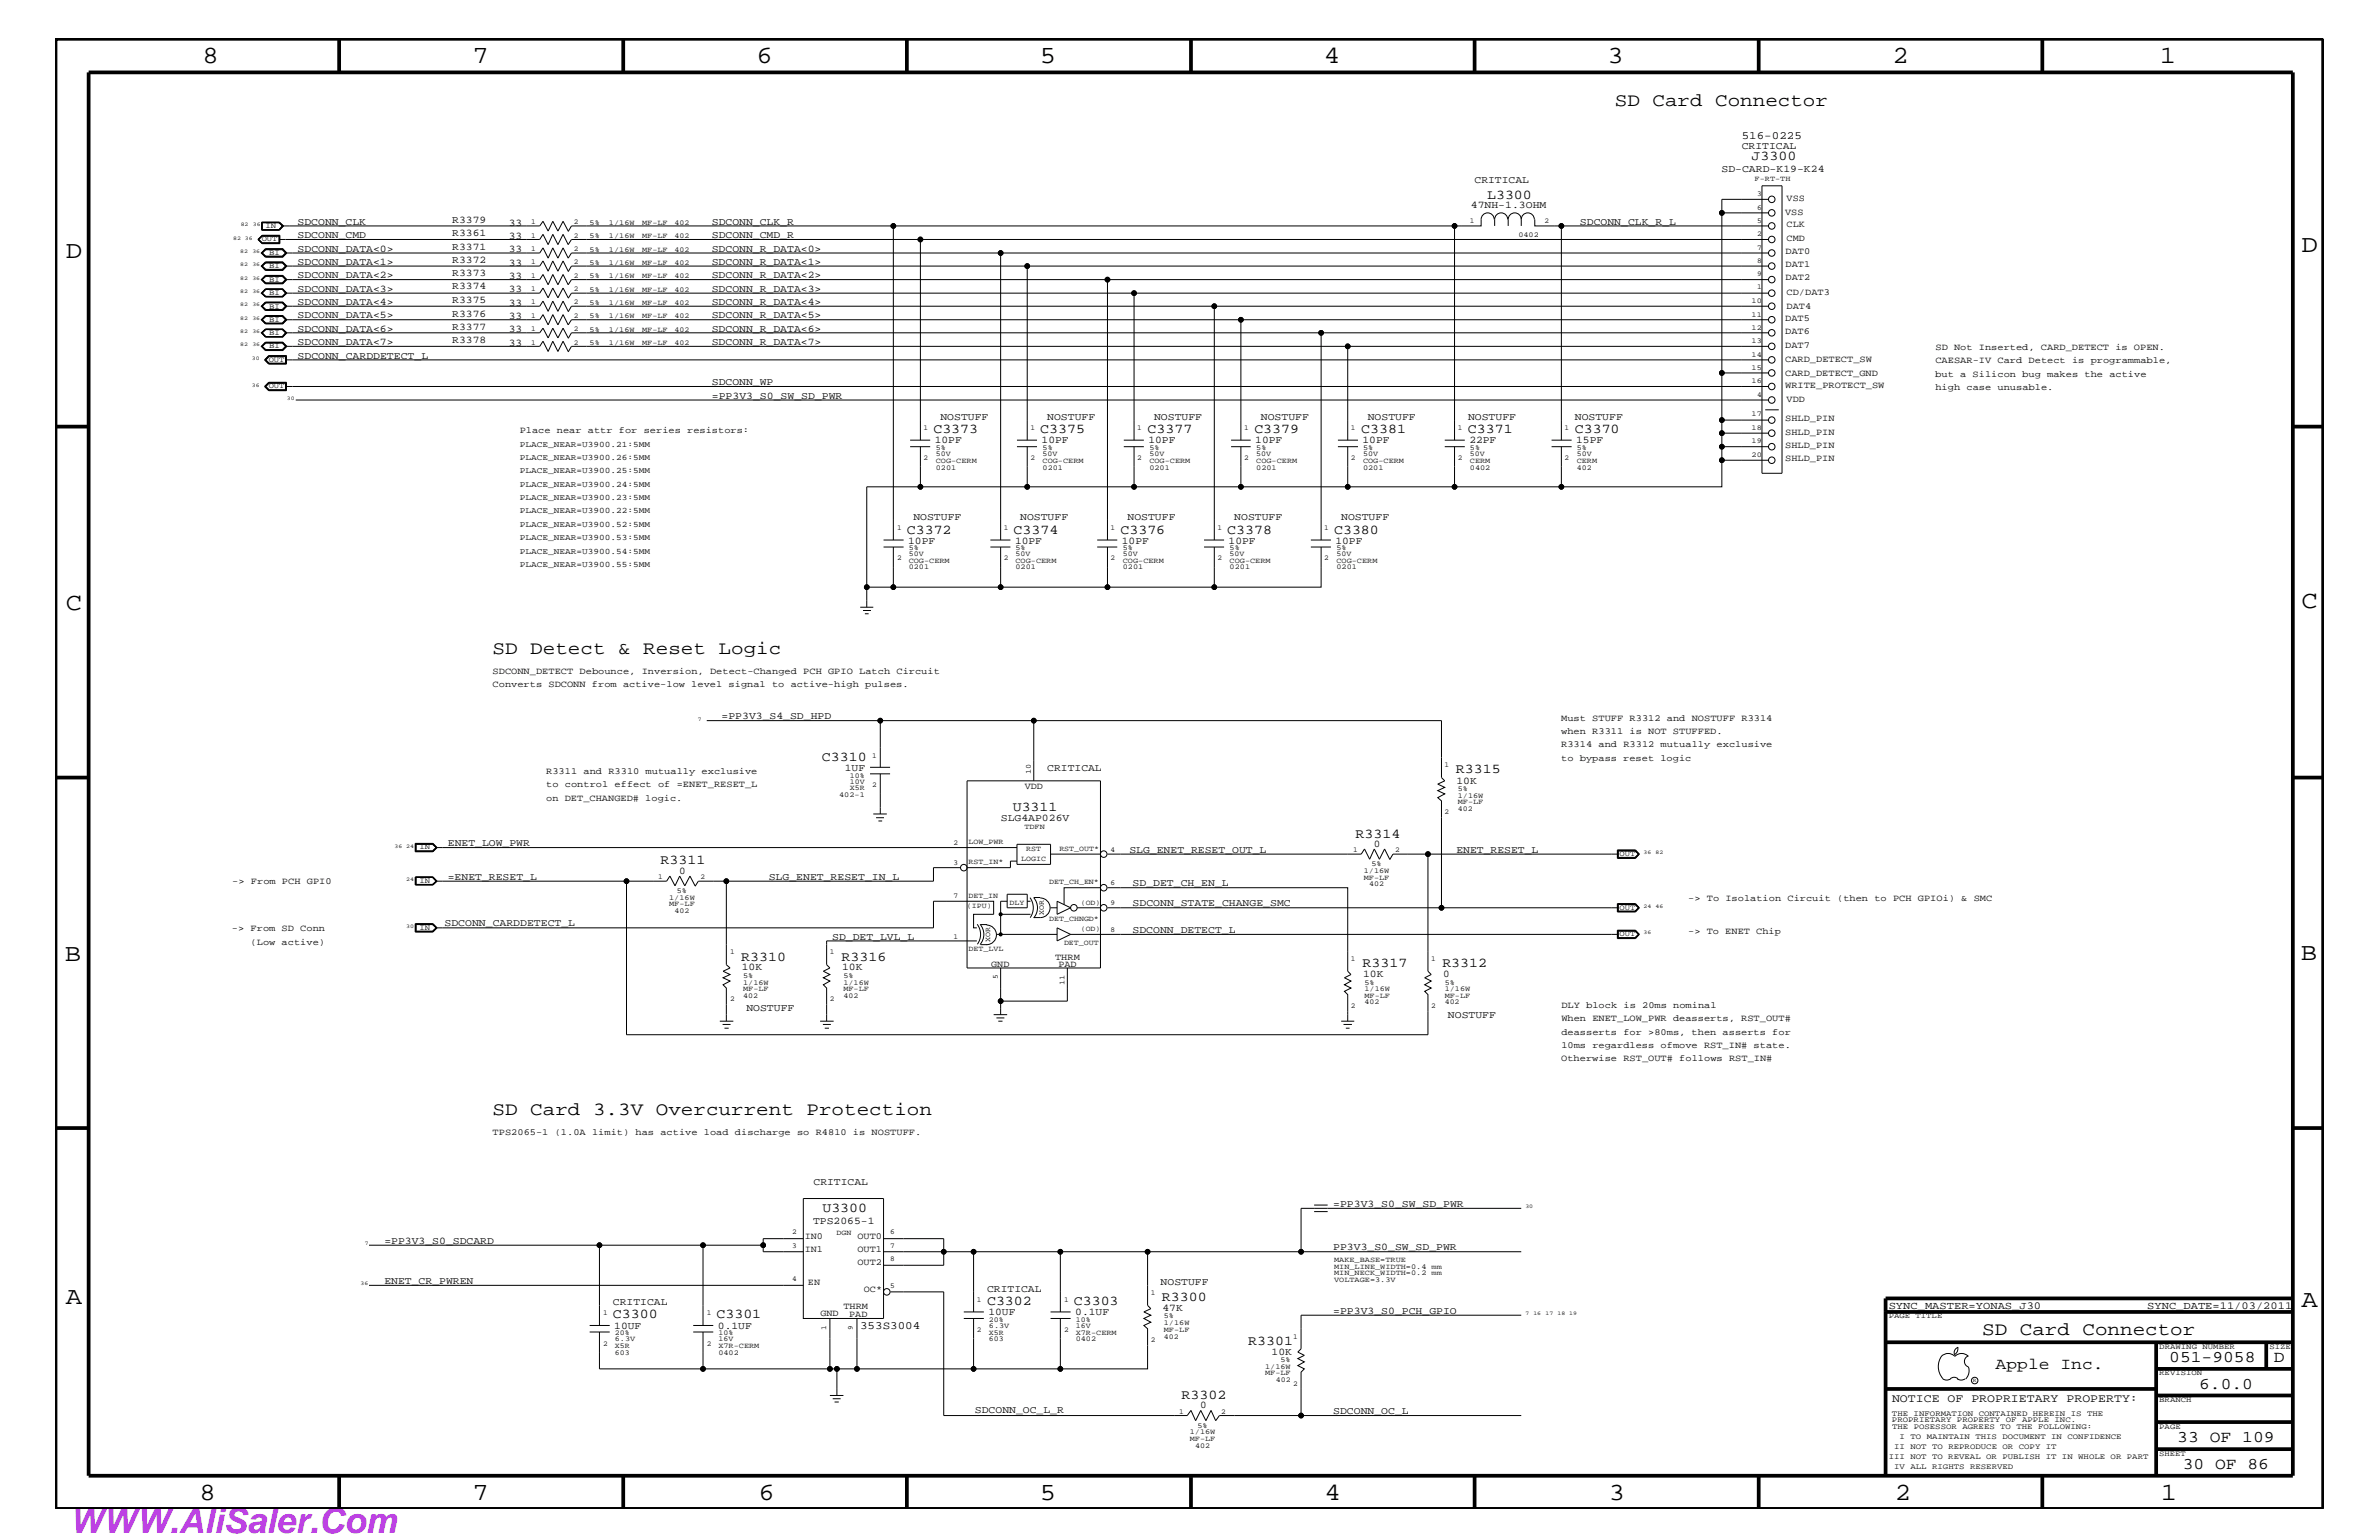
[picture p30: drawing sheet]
<svg xmlns="http://www.w3.org/2000/svg" width="432mm" height="279mm" viewBox="0 0 432 279" stroke-linecap="round" stroke-linejoin="round" font-family="sans-serif">
<defs><g id="words">
<text font-size="6.3" fill="#bd42e3" x="12.7" y="278.1">WWW.AliSaler.Com</text>
<g font-size="4.5">
<text x="36.7" y="11.5">8</text>
<text x="85.8" y="11.5">7</text>
<text x="137.3" y="11.5">6</text>
<text x="188.7" y="11.5">5</text>
<text x="240.3" y="11.5">4</text>
<text x="291.8" y="11.5">3</text>
<text x="343.5" y="11.5">2</text>
<text x="392" y="11.5">1</text>
<text x="11.9" y="46.8">D</text>
<text x="417.8" y="45.7">D</text>
<text x="11.9" y="110.6">C</text>
<text x="417.8" y="110.3">C</text>
<text x="11.8" y="174.3">B</text>
<text x="417.6" y="174.2">B</text>
<text x="11.9" y="236.7">A</text>
<text x="417.8" y="237.1">A</text>
<text x="36.2" y="272.1">8</text>
<text x="85.8" y="272.1">7</text>
<text x="137.7" y="272.1">6</text>
<text x="188.7" y="272.1">5</text>
<text x="240.4" y="272.1">4</text>
<text x="292" y="272.1">3</text>
<text x="343.9" y="272.1">2</text>
<text x="392.2" y="272.1">1</text>
</g>
<g font-size="3.4">
<text x="293.1" y="19.2">SD Card Connector</text>
<text x="89.4" y="118.6">SD Detect &amp; Reset Logic</text>
<text x="89.4" y="202.3">SD Card 3.3V Overcurrent Protection</text>
<text x="359.8" y="242.3">SD Card Connector</text>
</g>
<g font-size="3">
<text x="362.2" y="248.4">Apple Inc.</text>
<text x="393.7" y="247.1">051-9058</text>
<text x="399.2" y="252">6.0.0</text>
<text x="412.7" y="247.1">D</text>
<text x="395.2" y="261.6">33 OF 109</text>
<text x="396.2" y="266.6">30 OF 86</text>
</g>
<g font-size="2.5">
<text x="317.9" y="29.1">J3300</text>
<text x="269.9" y="36.1">L3300</text>
<text x="169.4" y="78.6">C3373</text>
<text x="188.8" y="78.6">C3375</text>
<text x="208.3" y="78.6">C3377</text>
<text x="227.7" y="78.6">C3379</text>
<text x="247.1" y="78.6">C3381</text>
<text x="266.4" y="78.6">C3371</text>
<text x="285.8" y="78.6">C3370</text>
<text x="164.6" y="96.8">C3372</text>
<text x="184" y="96.8">C3374</text>
<text x="203.4" y="96.8">C3376</text>
<text x="222.8" y="96.8">C3378</text>
<text x="242.1" y="96.8">C3380</text>
<text x="149.2" y="138">C3310</text>
<text x="264.2" y="140.3">R3315</text>
<text x="183.8" y="147.1">U3311</text>
<text x="246" y="152">R3314</text>
<text x="119.9" y="156.8">R3311</text>
<text x="134.5" y="174.3">R3310</text>
<text x="152.7" y="174.3">R3316</text>
<text x="247.3" y="175.5">R3317</text>
<text x="261.8" y="175.5">R3312</text>
<text x="149.3" y="219.8">U3300</text>
<text x="111.3" y="239.2">C3300</text>
<text x="130" y="239.2">C3301</text>
<text x="179.2" y="236.8">C3302</text>
<text x="194.9" y="236.8">C3303</text>
<text x="210.9" y="236.1">R3300</text>
<text x="226.6" y="244">R3301</text>
<text x="214.5" y="253.8">R3302</text>
</g>
<text font-size="2.1" x="343.4" y="254.4">NOTICE OF PROPRIETARY PROPERTY:</text>
<g font-size="2">
<text x="316.1" y="25.3">516-0225</text>
<text x="156.1" y="241.1">353S3004</text>
</g>
<g font-size="1.9">
<text x="316.1" y="27.1">CRITICAL</text>
<text x="267.6" y="33.1">CRITICAL</text>
<text x="312.5" y="31.2">SD-CARD-K19-K24</text>
<text x="54" y="40.8">SDCONN_CLK</text>
<text x="82.1" y="40.4">R3379</text>
<text x="92.3" y="40.9">33</text>
<text x="129.2" y="40.8">SDCONN_CLK_R</text>
<text x="267" y="37.8">47NH-1.3OHM</text>
<text x="286.8" y="40.8">SDCONN_CLK_R_L</text>
<text x="54" y="43.2">SDCONN_CMD</text>
<text x="54" y="45.7">SDCONN_DATA&lt;0&gt;</text>
<text x="82.1" y="42.9">R3361</text>
<text x="82.1" y="45.3">R3371</text>
<text x="82.1" y="47.7">R3372</text>
<text x="92.3" y="43.4">33</text>
<text x="92.3" y="45.7">33</text>
<text x="129.2" y="45.7">SDCONN_R_DATA&lt;0&gt;</text>
<text x="129.2" y="43.2">SDCONN_CMD_R</text>
<text x="54" y="48">SDCONN_DATA&lt;1&gt;</text>
<text x="54" y="50.5">SDCONN_DATA&lt;2&gt;</text>
<text x="54" y="52.9">SDCONN_DATA&lt;3&gt;</text>
<text x="82.1" y="50.2">R3373</text>
<text x="82.1" y="52.5">R3374</text>
<text x="92.3" y="48.2">33</text>
<text x="92.3" y="50.7">33</text>
<text x="92.3" y="53">33</text>
<text x="129.2" y="52.9">SDCONN_R_DATA&lt;3&gt;</text>
<text x="129.2" y="48">SDCONN_R_DATA&lt;1&gt;</text>
<text x="129.2" y="50.5">SDCONN_R_DATA&lt;2&gt;</text>
<text x="54" y="55.3">SDCONN_DATA&lt;4&gt;</text>
<text x="54" y="57.8">SDCONN_DATA&lt;5&gt;</text>
<text x="82.1" y="55">R3375</text>
<text x="82.1" y="57.4">R3376</text>
<text x="82.1" y="59.8">R3377</text>
<text x="92.3" y="55.5">33</text>
<text x="92.3" y="57.9">33</text>
<text x="129.2" y="55.3">SDCONN_R_DATA&lt;4&gt;</text>
<text x="129.2" y="57.8">SDCONN_R_DATA&lt;5&gt;</text>
<text x="54" y="65.1">SDCONN_CARDDETECT_L</text>
<text x="54" y="60.2">SDCONN_DATA&lt;6&gt;</text>
<text x="54" y="62.6">SDCONN_DATA&lt;7&gt;</text>
<text x="82.1" y="62.3">R3378</text>
<text x="92.3" y="60.3">33</text>
<text x="92.3" y="62.8">33</text>
<text x="129.2" y="62.6">SDCONN_R_DATA&lt;7&gt;</text>
<text x="129.2" y="60.2">SDCONN_R_DATA&lt;6&gt;</text>
<text x="129.2" y="69.9">SDCONN_WP</text>
<text x="129.2" y="72.3">=PP3V3_S0_SW_SD_PWR</text>
<text x="170.7" y="76.2">NOSTUFF</text>
<text x="190.1" y="76.2">NOSTUFF</text>
<text x="209.5" y="76.2">NOSTUFF</text>
<text x="228.9" y="76.2">NOSTUFF</text>
<text x="248.3" y="76.2">NOSTUFF</text>
<text x="266.5" y="76.2">NOSTUFF</text>
<text x="285.8" y="76.2">NOSTUFF</text>
<text x="169.7" y="80.5">10PF</text>
<text x="189.1" y="80.5">10PF</text>
<text x="208.4" y="80.5">10PF</text>
<text x="227.8" y="80.5">10PF</text>
<text x="247.3" y="80.5">10PF</text>
<text x="266.7" y="80.5">22PF</text>
<text x="286.1" y="80.5">15PF</text>
<text x="165.8" y="94.3">NOSTUFF</text>
<text x="185.2" y="94.3">NOSTUFF</text>
<text x="204.6" y="94.3">NOSTUFF</text>
<text x="224" y="94.3">NOSTUFF</text>
<text x="243.4" y="94.3">NOSTUFF</text>
<text x="164.8" y="98.7">10PF</text>
<text x="184.2" y="98.7">10PF</text>
<text x="203.6" y="98.7">10PF</text>
<text x="223" y="98.7">10PF</text>
<text x="242.4" y="98.7">10PF</text>
<text x="131" y="130.5">=PP3V3_S4_SD_HPD</text>
<text x="153.3" y="139.8">1UF</text>
<text x="190.1" y="139.8">CRITICAL</text>
<text x="264.3" y="142.2">10K</text>
<text x="181.7" y="149">SLG4AP026V</text>
<text x="81.3" y="153.5">ENET_LOW_PWR</text>
<text x="205" y="154.7">SLG_ENET_RESET_OUT_L</text>
<text x="249.4" y="153.7">0</text>
<text x="264.3" y="154.7">ENET_RESET_L</text>
<text x="81.3" y="159.6">=ENET_RESET_L</text>
<text x="123.3" y="158.5">0</text>
<text x="139.5" y="159.6">SLG_ENET_RESET_IN_L</text>
<text x="205.6" y="160.8">SD_DET_CH_EN_L</text>
<text x="205.6" y="164.5">SDCONN_STATE_CHANGE_SMC</text>
<text x="80.7" y="168.1">SDCONN_CARDDETECT_L</text>
<text x="151.1" y="170.5">SD_DET_LVL_L</text>
<text x="205.6" y="169.3">SDCONN_DETECT_L</text>
<text x="134.6" y="176.1">10K</text>
<text x="152.8" y="176.1">10K</text>
<text x="247.4" y="177.3">10K</text>
<text x="262" y="177.3">0</text>
<text x="135.5" y="183.5">NOSTUFF</text>
<text x="262.8" y="184.7">NOSTUFF</text>
<text x="147.7" y="215">CRITICAL</text>
<text x="242" y="219">=PP3V3_S0_SW_SD_PWR</text>
<text x="69.8" y="225.7">=PP3V3_S0_SDCARD</text>
<text x="147.6" y="222">TPS2065-1</text>
<text x="242" y="226.9">PP3V3_S0_SW_SD_PWR</text>
<text x="69.8" y="232.9">ENET_CR_PWREN</text>
<text x="210.7" y="233.2">NOSTUFF</text>
<text x="111.3" y="236.8">CRITICAL</text>
<text x="179.2" y="234.4">CRITICAL</text>
<text x="179.4" y="238.6">10UF</text>
<text x="195.2" y="238.6">0.1UF</text>
<text x="211" y="237.9">47K</text>
<text x="242" y="238.4">=PP3V3_S0_PCH_GPIO</text>
<text x="342.8" y="237.4">SYNC_MASTER=YONAS_J30</text>
<text x="389.7" y="237.4">SYNC_DATE=11/03/2011</text>
<text x="111.5" y="241.1">10UF</text>
<text x="130.3" y="241.1">0.1UF</text>
<text x="230.8" y="245.8">10K</text>
<text x="177" y="256.3">SDCONN_OC_L_R</text>
<text x="217.9" y="255.5">0</text>
<text x="242" y="256.6">SDCONN_OC_L</text>
</g>
<g font-size="1.7">
<text x="324" y="39">VSS</text>
<text x="324.3" y="36.4">VSS</text>
<text x="324.3" y="41.2">CLK</text>
<text x="324.1" y="46.2">DAT0</text>
<text x="324.3" y="43.7">CMD</text>
<text x="324.1" y="48.5">DAT1</text>
<text x="324.1" y="50.8">DAT2</text>
<text x="324.3" y="53.5">CD/DAT3</text>
<text x="324" y="58.3">DAT5</text>
<text x="324.3" y="56">DAT4</text>
<text x="324" y="60.6">DAT6</text>
<text x="324" y="63.1">DAT7</text>
<text x="324" y="65.7">CARD_DETECT_SW</text>
<text x="351.3" y="65.9">CAESAR-IV Card Detect is programmable,</text>
<text x="351.3" y="63.4">SD Not Inserted, CARD_DETECT is OPEN.</text>
<text x="324" y="70.4">WRITE_PROTECT_SW</text>
<text x="324" y="68.2">CARD_DETECT_GND</text>
<text x="351.3" y="68.4">but a Silicon bug makes the active</text>
<text x="351.3" y="70.7">high case unusable.</text>
<text x="324" y="76.4">SHLD_PIN</text>
<text x="324.3" y="72.9">VDD</text>
<text x="94.3" y="78.6">Place near attr for series resistors:</text>
<text x="324" y="81.3">SHLD_PIN</text>
<text x="324" y="83.7">SHLD_PIN</text>
<text x="324" y="78.9">SHLD_PIN</text>
<text x="89.4" y="122.3">SDCONN_DETECT Debounce, Inversion, Detect-Changed PCH GPIO Latch Circuit</text>
<text x="89.4" y="124.7">Converts SDCONN from active-low level signal to active-high pulses.</text>
<text x="283.4" y="130.8">Must STUFF R3312 and NOSTUFF R3314</text>
<text x="283.4" y="135.6">R3314 and R3312 mutually exclusive</text>
<text x="283.4" y="133.2">when R3311 is NOT STUFFED.</text>
<text x="99.1" y="140.4">R3311 and R3310 mutually exclusive</text>
<text x="99.1" y="142.9">to control effect of =ENET_RESET_L</text>
<text x="186" y="143.1">VDD</text>
<text x="283.4" y="138">to bypass reset logic</text>
<text x="99.1" y="145.3">on DET_CHANGED# logic.</text>
<text x="42.2" y="160.5">-&gt; From PCH GPI0</text>
<text x="306.4" y="163.5">-&gt; To Isolation Circuit (then to PCH GPIOi) &amp; SMC</text>
<text x="42.1" y="168.9">-&gt; From SD Conn</text>
<text x="45.5" y="171.4">(Low active)</text>
<text x="306.4" y="169.5">-&gt; To ENET Chip</text>
<text x="179.9" y="175.4">GND</text>
<text x="191.5" y="174.2">THRM</text>
<text x="192.1" y="175.4">PAD</text>
<text x="283.4" y="182.9">DLY block is 20ms nominal</text>
<text x="283.4" y="185.3">When ENET_LOW_PWR deasserts, RST_OUT#</text>
<text x="283.4" y="187.7">deasserts for &gt;80ms, then asserts for</text>
<text x="283.4" y="190.2">10ms regardless ofmove RST_IN# state.</text>
<text x="283.4" y="192.6">Otherwise RST_OUT# follows RST_IN#</text>
<text x="89.4" y="205.9">TPS2065-1 (1.0A limit) has active load discharge so R4810 is NOSTUFF.</text>
<text x="146.1" y="227.1">IN1</text>
<text x="146.1" y="224.7">IN0</text>
<text x="155.6" y="227.1">OUT1</text>
<text x="155.6" y="224.7">OUT0</text>
<text x="146.6" y="233.2">EN</text>
<text x="155.6" y="229.6">OUT2</text>
<text x="148.9" y="238.8">GND</text>
<text x="153.1" y="237.4">THRM</text>
<text x="154.1" y="238.9">PAD</text>
<text x="156.8" y="234.4">OC*</text>
</g>
<g font-size="1.5">
<text x="94.3" y="81.1">PLACE_NEAR=U3900.21:5MM</text>
<text x="94.3" y="83.5">PLACE_NEAR=U3900.26:5MM</text>
<text x="94.3" y="85.9">PLACE_NEAR=U3900.25:5MM</text>
<text x="94.3" y="88.3">PLACE_NEAR=U3900.24:5MM</text>
<text x="94.3" y="90.7">PLACE_NEAR=U3900.23:5MM</text>
<text x="94.3" y="93.2">PLACE_NEAR=U3900.22:5MM</text>
<text x="94.3" y="95.6">PLACE_NEAR=U3900.52:5MM</text>
<text x="94.3" y="98">PLACE_NEAR=U3900.53:5MM</text>
<text x="94.3" y="100.4">PLACE_NEAR=U3900.54:5MM</text>
<text x="94.3" y="102.9">PLACE_NEAR=U3900.55:5MM</text>
</g>
<g font-size="1.4">
<text x="318.5" y="32.8">F-RT-TH</text>
<text x="318.9" y="35.6">3</text>
<text x="48.2" y="41.4">IN</text>
<text x="96.4" y="40.7">1</text>
<text x="104.1" y="40.7">2</text>
<text x="107" y="40.8">5%</text>
<text x="110.5" y="40.8">1/16W</text>
<text x="116.5" y="40.8">MF-LF</text>
<text x="122.4" y="40.8">402</text>
<text x="266.8" y="40.4">1</text>
<text x="280.3" y="40.4">2</text>
<text x="318.9" y="38">6</text>
<text x="318.9" y="40.4">5</text>
<text x="47.5" y="43.8">OUT</text>
<text x="48.9" y="46.3">BI</text>
<text x="96.4" y="43.1">1</text>
<text x="96.4" y="45.5">1</text>
<text x="96.4" y="47.9">1</text>
<text x="104.1" y="43.1">2</text>
<text x="104.1" y="45.5">2</text>
<text x="104.1" y="47.9">2</text>
<text x="107" y="43.2">5%</text>
<text x="107" y="45.7">5%</text>
<text x="110.5" y="43.2">1/16W</text>
<text x="110.5" y="45.7">1/16W</text>
<text x="116.5" y="43.2">MF-LF</text>
<text x="116.5" y="45.7">MF-LF</text>
<text x="122.4" y="43.2">402</text>
<text x="122.4" y="45.7">402</text>
<text x="275.6" y="43">0402</text>
<text x="318.9" y="47.7">8</text>
<text x="318.9" y="45.3">7</text>
<text x="318.9" y="42.9">2</text>
<text x="48.9" y="51.1">BI</text>
<text x="48.9" y="48.7">BI</text>
<text x="48.9" y="53.5">BI</text>
<text x="96.4" y="50.4">1</text>
<text x="96.4" y="52.8">1</text>
<text x="104.1" y="50.4">2</text>
<text x="104.1" y="52.8">2</text>
<text x="107" y="48">5%</text>
<text x="107" y="50.5">5%</text>
<text x="107" y="52.9">5%</text>
<text x="110.5" y="48">1/16W</text>
<text x="110.5" y="50.5">1/16W</text>
<text x="110.5" y="52.9">1/16W</text>
<text x="116.5" y="48">MF-LF</text>
<text x="116.5" y="50.5">MF-LF</text>
<text x="116.5" y="52.9">MF-LF</text>
<text x="122.4" y="48">402</text>
<text x="122.4" y="50.5">402</text>
<text x="122.4" y="52.9">402</text>
<text x="318.9" y="50.2">9</text>
<text x="318.9" y="52.5">1</text>
<text x="48.9" y="58.4">BI</text>
<text x="48.9" y="56">BI</text>
<text x="96.4" y="55.2">1</text>
<text x="96.4" y="57.7">1</text>
<text x="104.1" y="55.2">2</text>
<text x="104.1" y="57.7">2</text>
<text x="107" y="55.3">5%</text>
<text x="107" y="57.8">5%</text>
<text x="110.5" y="55.3">1/16W</text>
<text x="110.5" y="57.8">1/16W</text>
<text x="116.5" y="55.3">MF-LF</text>
<text x="116.5" y="57.8">MF-LF</text>
<text x="122.4" y="55.3">402</text>
<text x="122.4" y="57.8">402</text>
<text x="317.9" y="59.8">12</text>
<text x="317.9" y="57.4">11</text>
<text x="317.9" y="55">10</text>
<text x="48.8" y="65.6">OUT</text>
<text x="48.9" y="63.2">BI</text>
<text x="48.9" y="60.8">BI</text>
<text x="96.4" y="60.1">1</text>
<text x="96.4" y="62.5">1</text>
<text x="104.1" y="60.1">2</text>
<text x="104.1" y="62.5">2</text>
<text x="107" y="60.2">5%</text>
<text x="107" y="62.6">5%</text>
<text x="110.5" y="60.2">1/16W</text>
<text x="110.5" y="62.6">1/16W</text>
<text x="116.5" y="60.2">MF-LF</text>
<text x="116.5" y="62.6">MF-LF</text>
<text x="122.4" y="60.2">402</text>
<text x="122.4" y="62.6">402</text>
<text x="317.9" y="62.3">13</text>
<text x="317.9" y="64.7">14</text>
<text x="48.8" y="70.5">OUT</text>
<text x="317.9" y="69.5">16</text>
<text x="317.9" y="67.1">15</text>
<text x="318.9" y="72">4</text>
<text x="317.9" y="75.6">17</text>
<text x="167.6" y="83.5">2</text>
<text x="167.6" y="78">1</text>
<text x="169.8" y="81.6">5%</text>
<text x="169.8" y="83.9">COG-CERM</text>
<text x="169.8" y="82.7">50V</text>
<text x="187" y="83.5">2</text>
<text x="187" y="78">1</text>
<text x="189.2" y="81.6">5%</text>
<text x="189.2" y="83.9">COG-CERM</text>
<text x="189.2" y="82.7">50V</text>
<text x="206.4" y="83.5">2</text>
<text x="206.4" y="78">1</text>
<text x="208.6" y="81.6">5%</text>
<text x="208.6" y="83.9">COG-CERM</text>
<text x="208.6" y="82.7">50V</text>
<text x="225.8" y="83.5">2</text>
<text x="225.8" y="78">1</text>
<text x="228" y="81.6">5%</text>
<text x="228" y="83.9">COG-CERM</text>
<text x="228" y="82.7">50V</text>
<text x="245.2" y="83.5">2</text>
<text x="245.2" y="78">1</text>
<text x="247.4" y="81.6">5%</text>
<text x="247.4" y="83.9">COG-CERM</text>
<text x="247.4" y="82.7">50V</text>
<text x="264.6" y="83.5">2</text>
<text x="264.6" y="78">1</text>
<text x="266.8" y="83.9">CERM</text>
<text x="266.8" y="81.6">5%</text>
<text x="266.8" y="82.7">50V</text>
<text x="284" y="83.5">2</text>
<text x="284" y="78">1</text>
<text x="286.2" y="83.9">CERM</text>
<text x="286.2" y="81.6">5%</text>
<text x="286.2" y="82.7">50V</text>
<text x="317.9" y="82.8">20</text>
<text x="317.9" y="80.5">19</text>
<text x="317.9" y="78">18</text>
<text x="169.8" y="85.2">0201</text>
<text x="189.2" y="85.2">0201</text>
<text x="208.6" y="85.2">0201</text>
<text x="228" y="85.2">0201</text>
<text x="247.4" y="85.2">0201</text>
<text x="266.8" y="85.2">0402</text>
<text x="286.2" y="85.2">402</text>
<text x="162.8" y="101.6">2</text>
<text x="162.8" y="96.2">1</text>
<text x="164.9" y="99.9">5%</text>
<text x="164.9" y="101">50V</text>
<text x="182.2" y="101.6">2</text>
<text x="182.2" y="96.2">1</text>
<text x="184.3" y="99.9">5%</text>
<text x="184.3" y="101">50V</text>
<text x="201.6" y="101.6">2</text>
<text x="201.6" y="96.2">1</text>
<text x="203.8" y="99.9">5%</text>
<text x="203.8" y="101">50V</text>
<text x="221" y="101.6">2</text>
<text x="221" y="96.2">1</text>
<text x="223.2" y="99.9">5%</text>
<text x="223.2" y="101">50V</text>
<text x="240.4" y="101.6">2</text>
<text x="240.4" y="96.2">1</text>
<text x="242.6" y="99.9">5%</text>
<text x="242.6" y="101">50V</text>
<text x="164.9" y="103.3">0201</text>
<text x="164.9" y="102.1">COG-CERM</text>
<text x="184.3" y="103.3">0201</text>
<text x="184.3" y="102.1">COG-CERM</text>
<text x="203.8" y="103.3">0201</text>
<text x="203.8" y="102.1">COG-CERM</text>
<text x="223.2" y="103.3">0201</text>
<text x="223.2" y="102.1">COG-CERM</text>
<text x="242.6" y="103.3">0201</text>
<text x="242.6" y="102.1">COG-CERM</text>
<text x="158.3" y="137.4">1</text>
<text x="154.3" y="141.1">10%</text>
<text x="154.3" y="142.2">10V</text>
<text x="154.3" y="143.4">X5R</text>
<text x="158.3" y="142.9">2</text>
<text x="187.1" y="140.4" transform="rotate(-90 187.1 140.4)">10</text>
<text x="262.2" y="139.2">1</text>
<text x="264.6" y="143.5">5%</text>
<text x="152.3" y="144.6">402-1</text>
<text x="262.2" y="147.7">2</text>
<text x="264.6" y="145.9">MF-LF</text>
<text x="264.6" y="144.7">1/16W</text>
<text x="264.6" y="147.1">402</text>
<text x="76.1" y="154.1">IN</text>
<text x="173.1" y="153.3">2</text>
<text x="175.8" y="153.2">LOW_PWR</text>
<text x="185.9" y="150.5">TDFN</text>
<text x="186.3" y="154.4">RST</text>
<text x="192.3" y="154.4">RST_OUT*</text>
<text x="201.6" y="154.5">4</text>
<text x="245.6" y="154.6">1</text>
<text x="253.2" y="154.6">2</text>
<text x="294" y="155.4">OUT</text>
<text x="76.1" y="160.2">IN</text>
<text x="119.5" y="159.5">1</text>
<text x="122.9" y="162">5%</text>
<text x="127.2" y="159.5">2</text>
<text x="173.1" y="156.9">3</text>
<text x="175.8" y="156.8">RST_IN*</text>
<text x="185.4" y="156.2">LOGIC</text>
<text x="190.4" y="160.5">DET_CH_EN*</text>
<text x="201.6" y="160.6">6</text>
<text x="247.5" y="158.4">1/16W</text>
<text x="247.5" y="159.6">MF-LF</text>
<text x="248.5" y="160.8">402</text>
<text x="248.9" y="157.2">5%</text>
<text x="121.5" y="163.3">1/16W</text>
<text x="121.5" y="164.5">MF-LF</text>
<text x="122.4" y="165.6">402</text>
<text x="173.1" y="163">7</text>
<text x="175.5" y="164.7">(IPU)</text>
<text x="175.8" y="162.8">DET_IN</text>
<text x="183.2" y="164.1">DLY</text>
<text x="189.5" y="166.1" transform="rotate(-90 189.5 166.1)">XOR</text>
<text x="190.4" y="167.1">DET_CHNGD*</text>
<text x="196.2" y="164.1">(OD)</text>
<text x="201.6" y="164.2">9</text>
<text x="294" y="165">OUT</text>
<text x="76.1" y="168.7">IN</text>
<text x="132.5" y="173.2">1</text>
<text x="150.6" y="173.2">1</text>
<text x="173.1" y="170.3">1</text>
<text x="175.8" y="172.6">DET_LVL</text>
<text x="179.7" y="170.9" transform="rotate(-90 179.7 170.9)">XOR</text>
<text x="193.1" y="171.4">DET_OUT</text>
<text x="196.2" y="168.9">(OD)</text>
<text x="201.6" y="169">8</text>
<text x="294" y="169.9">OUT</text>
<text x="134.9" y="177.4">5%</text>
<text x="134.9" y="179.9">MF-LF</text>
<text x="134.9" y="178.7">1/16W</text>
<text x="153.1" y="177.4">5%</text>
<text x="153.1" y="179.9">MF-LF</text>
<text x="153.1" y="178.7">1/16W</text>
<text x="181.1" y="177.7" transform="rotate(-90 181.1 177.7)">5</text>
<text x="193.2" y="178.7" transform="rotate(-90 193.2 178.7)">11</text>
<text x="245.2" y="174.4">1</text>
<text x="247.7" y="178.7">5%</text>
<text x="247.7" y="179.9">1/16W</text>
<text x="259.8" y="174.4">1</text>
<text x="262.2" y="178.7">5%</text>
<text x="262.2" y="179.9">1/16W</text>
<text x="132.5" y="181.6">2</text>
<text x="134.9" y="181">402</text>
<text x="150.6" y="181.6">2</text>
<text x="153.1" y="181">402</text>
<text x="245.2" y="182.9">2</text>
<text x="247.7" y="181">MF-LF</text>
<text x="247.7" y="182.2">402</text>
<text x="259.8" y="182.9">2</text>
<text x="262.2" y="181">MF-LF</text>
<text x="262.2" y="182.2">402</text>
<text x="143.8" y="226.4">3</text>
<text x="143.8" y="224">2</text>
<text x="151.8" y="224.1">DGN</text>
<text x="161.5" y="226.4">7</text>
<text x="161.5" y="224">6</text>
<text x="143.8" y="232.4">4</text>
<text x="161.5" y="228.8">8</text>
<text x="161.5" y="233.7">5</text>
<text x="242.2" y="231.3">MIN_NECK_WIDTH=0.2 mm</text>
<text x="242.2" y="230.2">MIN_LINE_WIDTH=0.4 mm</text>
<text x="242.2" y="229">MAKE_BASE=TRUE</text>
<text x="242.2" y="232.6">VOLTAGE=3.3V</text>
<text x="109.5" y="238.6">1</text>
<text x="128.3" y="238.6">1</text>
<text x="177.3" y="236.2">1</text>
<text x="179.5" y="239.9">20%</text>
<text x="193.1" y="236.2">1</text>
<text x="195.2" y="239.9">10%</text>
<text x="208.9" y="235">1</text>
<text x="211.2" y="239.2">5%</text>
<text x="342.8" y="239.2">PAGE TITLE</text>
<text x="109.5" y="244.1">2</text>
<text x="111.6" y="243.4">6.3V</text>
<text x="111.6" y="242.3">20%</text>
<text x="111.6" y="244.5">X5R</text>
<text x="111.6" y="245.8">603</text>
<text x="128.3" y="244.1">2</text>
<text x="130.4" y="244.5">X7R-CERM</text>
<text x="130.4" y="245.8">0402</text>
<text x="130.4" y="242.3">10%</text>
<text x="130.4" y="243.4">16V</text>
<text x="149.9" y="241.3" transform="rotate(-90 149.9 241.3)">1</text>
<text x="154.8" y="241.3" transform="rotate(-90 154.8 241.3)">9</text>
<text x="177.3" y="241.7">2</text>
<text x="179.5" y="240.9">6.3V</text>
<text x="179.5" y="243.4">603</text>
<text x="179.5" y="242.2">X5R</text>
<text x="193.1" y="241.7">2</text>
<text x="195.2" y="242.2">X7R-CERM</text>
<text x="195.2" y="243.4">0402</text>
<text x="195.2" y="240.9">16V</text>
<text x="208.9" y="243.5">2</text>
<text x="211.2" y="240.5">1/16W</text>
<text x="211.2" y="241.7">MF-LF</text>
<text x="211.3" y="242.9">402</text>
<text x="234.7" y="242.9">1</text>
<text x="391.9" y="244.7">DRAWING NUMBER</text>
<text x="411.9" y="244.7">SIZE</text>
<text x="229.6" y="248.4">1/16W</text>
<text x="229.6" y="249.5">MF-LF</text>
<text x="231.6" y="250.7">402</text>
<text x="232.4" y="247.1">5%</text>
<text x="234.7" y="251.4">2</text>
<text x="391.9" y="249.5">REVISION</text>
<text x="214" y="256.5">1</text>
<text x="221.7" y="256.5">2</text>
<text x="343.4" y="256.8">THE INFORMATION CONTAINED HEREIN IS THE</text>
<text x="391.9" y="254.4">BRANCH</text>
<text x="215.9" y="260.2">1/16W</text>
<text x="215.9" y="261.4">MF-LF</text>
<text x="216.9" y="262.7">402</text>
<text x="217.3" y="259">5%</text>
<text x="343.4" y="258">PROPRIETARY PROPERTY OF APPLE INC.</text>
<text x="343.4" y="259.3">THE POSESSOR AGREES TO THE FOLLOWING:</text>
<text x="343.8" y="262.9">II NOT TO REPRODUCE OR COPY IT</text>
<text x="344.8" y="261.1">I TO MAINTAIN THIS DOCUMENT IN CONFIDENCE</text>
<text x="391.9" y="259.3">PAGE</text>
<text x="342.8" y="264.7">III NOT TO REVEAL OR PUBLISH IT IN WHOLE OR PART</text>
<text x="343.8" y="266.6">IV ALL RIGHTS RESERVED</text>
<text x="391.9" y="264.1">SHEET</text>
</g>
<g font-size="1">
<text x="43.7" y="41">82</text>
<text x="45.9" y="41">36</text>
<text x="42.3" y="43.5">82 36</text>
<text x="43.6" y="45.9">82</text>
<text x="45.8" y="45.9">36</text>
<text x="43.6" y="50.7">82</text>
<text x="43.6" y="48.3">82</text>
<text x="43.6" y="53.2">82</text>
<text x="45.8" y="50.7">36</text>
<text x="45.8" y="48.3">36</text>
<text x="45.8" y="53.2">36</text>
<text x="43.6" y="58">82</text>
<text x="43.6" y="55.6">82</text>
<text x="45.8" y="58">36</text>
<text x="45.8" y="55.6">36</text>
<text x="43.6" y="62.9">82</text>
<text x="43.6" y="60.4">82</text>
<text x="45.7" y="65.3">30</text>
<text x="45.8" y="62.9">36</text>
<text x="45.8" y="60.4">36</text>
<text x="45.7" y="70.1">36</text>
<text x="52.1" y="72.6">30</text>
<text x="126.7" y="130.8">7</text>
<text x="71.6" y="153.8">36 24</text>
<text x="298.3" y="155">36</text>
<text x="300.5" y="155">82</text>
<text x="73.7" y="159.9">24</text>
<text x="298.3" y="164.7">24</text>
<text x="300.5" y="164.7">46</text>
<text x="73.7" y="168.3">30</text>
<text x="298.3" y="169.5">36</text>
<text x="276.9" y="219.2">30</text>
<text x="66.2" y="225.9">7</text>
<text x="65.5" y="233.2">36</text>
<text x="276.9" y="238.6">7</text>
<text x="278.3" y="238.6">16</text>
<text x="280.5" y="238.6">17</text>
<text x="282.7" y="238.6">18 19</text>
<text x="358.1" y="250.7">R</text>
</g>
</g></defs>
<g fill="none" stroke="#000" stroke-width=".18">
<path d="M271.2 39.8a1.19 1.19 0 0 0-1.2-1.2 1.19 1.19 0 0 0-1.2 1.2v1.2h-4.8v38.9M273.7 39.8a1.19 1.19 0 0 0-1.2-1.2 1.19 1.19 0 0 0-1.2 1.2v1.2M276.1 39.8a1.19 1.19 0 0 1 1.2-1.2 1.19 1.19 0 0 1 1.2 1.2M276.1 39.8a1.19 1.19 0 0 0-1.2-1.2 1.19 1.19 0 0 0-1.2 1.2v1.2M276.1 39.8v1.2M278.6 39.8v1.2h4.8v38.9M319.8 33.7h3.6v52.2h-3.6zM321 38.6h-8.5v29.1M321 36.2h-8.5v2.4M46.8 43.4l.8 .7M46.8 43.4l.8-.7h3.2v1.5h-3.2zM47 43.4l.6-.5h3v1.1h-3z"/>
<path d="M47.4 45.9l.8-.8h3.1l.8 .8-.8 .8h-3.1zM47.4 48.3l.8-.8h3.1l.8 .8-.8 .7h-3.1zM47.4 55.6l.8-.8h3.1l.8 .8-.8 .7h-3.1zM47.5 48.3l.7-.7h3.1l.7 .7-.7 .7h-3.1zM47.6 42.8l-.7 .6 .7 .7M47.6 48.3l.6-.6h3.1l.6 .6-.6 .7h-3.1zM47.6 42.8h3.1v1.3h-3.1M47.6 42.8l-.8 .6M48.2 50.1h3.1l.7 .6-.7 .7h-3.1M48.2 59.7h3.1l.7 .7-.7 .7h-3.1M48.2 52.4h3.1l.7 .8-.7 .7h-3.1M48.2 57.3h3.1l.7 .7-.7 .7h-3.1"/>
<path d="M48.2 54.9h3.1l.7 .7-.7 .7h-3.1M48.2 50.1l-.7 .6 .7 .7M48.2 50.1l-.6 .6 .6 .7M48.2 59.7l-.8 .7 .8 .7M48.2 59.7l-.7 .7 .7 .7M48.2 45.1h3.1l.7 .8-.7 .7h-3.1l-.7-.7zM48.2 52.4l-.8 .8 .8 .7M48.2 52.4l-.7 .8 .7 .7M48.2 57.3l-.7 .7 .7 .7M48.2 57.3l-.6 .7 .6 .7M48.2 54.9h3.1l.6 .7-.6 .6h-3.1l-.6-.6zM48.2 54.9l-.7 .7 .7 .7"/>
<path d="M48.2 50h3.1l.8 .7-.8 .8h-3.1l-.8-.8zM48.2 59.7h3.1l.8 .7-.8 .7h-3.1M48.2 52.4h3.1l.8 .8-.8 .7h-3.1M48.2 57.2h3.1l.8 .8-.8 .8h-3.1l-.8-.8zM48.2 50.1h3.1l.6 .6-.6 .7h-3.1M48.2 45.2h3.1l.6 .7-.6 .6h-3.1l-.6-.6zM48.2 52.5h3.1l.6 .7-.6 .6h-3.1l-.6-.6zM48.2 57.3h3.1l.6 .7-.6 .7h-3.1M50.6 43.4h47.4l.6-.9 .9 1.9 .8-1.9 1 1.9 .9-1.9 .9 1.9 .6-1h63.4M50.6 40.4l.6 .6-.6 .7M50.6 40.4h-3v1.3h3M50.6 40.4l.7 .6-.7 .7"/>
<path d="M50.7 40.3l.7 .7-.7 .8M50.7 40.3l.8 .7-.8 .8M50.7 40.3h-3.2v1.5h3.2M51.2 41h46.8l.6-.9 .9 1.8 .8-1.8 1 1.8 .9-1.8 .9 1.8M51.8 45.9l-.6 .6h-2.9l-.7-.6 .7-.6h2.9l.6 .6h46.2l.6-.9 .9 1.8 .8-1.8 1 1.8 .9-1.8 .9 1.8 .6-.9h77.9M51.8 48.3l-.6 .6h-2.9l-.7-.6 .7-.6h2.9l.6 .6h46.2l.6-1 .9 1.9 .8-1.9 1 1.9 .9-1.9 .9 1.9M51.8 53.2l-.6 .6h-2.9l-.7-.6 .7-.7h2.9l.6 .7h46.2l.6-.9 .9 1.7 .8-1.7 1 1.7 .9-1.7 .9 1.7M51.8 55.6l-.6 .5h-2.9l-.7-.5 .7-.6h2.9l.6 .6h46.2l.6-1 .9 1.9 .8-1.9 1 1.9 .9-1.9 .9 1.9M162.1 41v57M186.4 48.3v31.6M201 50.7h-97.3l-.6 1-.9-1.9-.9 1.9-1-1.9-.8 1.9-.9-1.9-.6 .9h-46.2l-.6-.6h-2.9l-.7 .6 .7 .6h2.9l.6-.6M205.8 53.2v26.7"/>
<path d="M220.4 55.6v42.4M225.2 58h-121.5l-.6 .9-.9-1.8-.9 1.8-1-1.8-.8 1.8-.9-1.8-.6 .9h-46.2l-.6-.6h-2.9l-.7 .6 .7 .6h2.9l.6-.6M264 41h-160.3l-.6 1M283.4 41h37.6M321 43.4h-153.9v36.5M321 45.9h-139.4v52.1M321 50.7h-120v47.3M321 55.6h-217.3l-.6 1M321 53.2h-217.3l-.6 .9M321 48.3h-217.3l-.6 1M321 58h-95.8v21.9M47.6 60.4l.6-.6h3.1l.6 .6-.6 .7h-3.1z"/>
<path d="M48 65.3l.8-.8h3.2v1.6h-3.2zM48.2 62.2h3.1l.7 .6-.7 .7h-3.1M48.2 62.2l-.7 .6 .7 .7M48.2 62.2l-.6 .6 .6 .7M48.2 62.1h3.1l.8 .7-.8 .8h-3.1l-.8-.8zM48.2 62.2h3.1l.6 .6-.6 .7h-3.1M48.3 65.3l.6-.6h2.9v1.2h-2.9zM48.3 70.1l.6-.6h2.9v1.2h-2.9zM48.8 70.8h3.2M48.8 66h3.2M48.8 69.4h3.2M48.8 66l-.6-.7 .6-.7h3.1v1.4"/>
<path d="M48.8 69.4l-.6 .7 .6 .7M48.8 69.4h3.2v1.5h-3.2l-.8-.8zM48.8 69.4l-.7 .7 .7 .7M48.8 64.5l-.7 .8 .7 .7M51.8 70.1h269.2M51.8 65.3h269.2M51.8 62.8l-.6 .6h-2.9l-.7-.6 .7-.6h2.9l.6 .6h46.2l.6-.9 .9 1.9 .8-1.9 1 1.9 .9-1.9 .9 1.9M51.8 60.4l-.6 .7h-2.9l-.7-.7 .7-.6h2.9l.6 .6h46.2l.6-.9 .9 1.8 .8-1.8 1 1.8 .9-1.8 .9 1.8M51.9 69.4v1.4M53.7 72.6h267.3M165.2 79.9h3.6M184.6 79.9h3.6"/>
<path d="M204 79.9h3.6M223.4 79.9h3.6M239.8 60.4h-136.1l-.6 1M242.8 79.9h3.7M244.6 62.8h-140.9l-.6 1.1M262.2 79.9h3.7M281.6 79.9h3.7M320.4 74.4h2.5M321 67.7h-8.5v8.5M321 62.8h-76.4v17.1M321 60.4h-81.2v37.6M321 78.6h-8.5v2.4"/>
<path d="M321 76.2h-8.5v2.4M160.4 99.2h3.6M160.4 98h3.6M162.1 99.2v7.3M165.2 81h3.6M167.1 81v7.3h-9.8v21.9M179.8 99.2h3.6M179.8 98h3.6M181.6 99.2v7.3h-19.5M184.6 81h3.6M186.4 81v7.3h-19.3M199.1 99.2h3.7"/>
<path d="M199.1 98h3.7M201 99.2v7.3h-19.4M204 81h3.6M205.8 81v7.3h-19.4M218.5 99.2h3.7M218.5 98h3.7M220.4 99.2v7.3h-19.4M223.4 81h3.6M225.2 81v7.3h-19.4M237.9 99.2h3.7M237.9 98h3.7M239.8 99.2v7.3h-19.4"/>
<path d="M242.8 81h3.7M244.6 81v7.3h-19.4M244.6 88.3h19.4M262.2 81h3.7M264 81v7.3h19.4v-7.3M281.6 81h3.7M321 83.5h-8.5v4.8h-29.1M321 81h-8.5v2.5M156.1 110.2h2.4M156.6 110.8h1.5M157 111.4h.7M157.3 106.5h4.8"/>
<path d="M128.3 130.7h31.5M157.9 139.2h3.7M187.6 130.7h74v10.4l.6 .6-1.2 .6 1.2 .6-1.2 .5 1.2 .6-1.2 .7 .6 .6v19.4M187.6 130.7v11M187.6 130.7h-27.8v8.5M75.4 153h3.2l.7 .8-.7 .7h-3.2zM75.4 159.1v1.4M75.4 159.2h3.2l.6 .7M75.5 153.2h3l.7 .6-.7 .6h-3zM75.5 159.2v1.3M78.5 159.2l.7 .7-.7 .6M78.6 159.1l.7 .8-.7 .6"/>
<path d="M78.6 153.1l.7 .7-.7 .7M78.6 153.1l.6 .7M78.6 159.1h-3.2v1.4h3.2M78.6 153.1h-3.2v1.4h3.2M79.2 159.9l-.6 .6h-3.2M79.2 153.8l-.6 .7M79.2 159.9h41.8l.6-1 .9 1.8 .9-1.8 .9 1.8 .9-1.8 1 1.8M79.2 153.8h105.4M131.8 159.9v15.1l.7 .6-1.3 .6 1.3 .6-1.3 .6 1.3 .6-1.3 .7 .6 .6v6M157.9 140.4h3.7M158.5 147.7h2.5M159 148.4h1.5"/>
<path d="M159.4 148.9h.7M159.8 140.4v7.3M174.3 157.4h-4.9v2.5h-42.6l-.6 .9M175.5 141.7h24.2v33.9h-24.2zM184.6 153.2h6.1v3.6h-6.1zM184.6 156.2h-1.2v1.2h-7.9M190.7 155h9M201 155h46.1l.6-1 .9 1.9 .8-1.9 1 1.9 .9-1.9 .9 1.9M252.2 156l.6-1h6.4v21.2l.6 .6-1.2 .6 1.2 .6-1.2 .7 1.2 .6-1.2 .6 .6 .5v7.3h-145.5v-27.8M259.2 155h34.5M293.6 154.2h3.3l.6 .8-.6 .7h-3.3zM293.6 154.4h3.2"/>
<path d="M293.7 154.4v1.2h3.1l.6-.6-.6-.6M296.8 154.4l.7 .6-.7 .6h-3.2M297.5 155l-.7-.7h-3.2v1.4M297.5 155l-.7 .7M75.4 167.6h3.2l.7 .7-.7 .8h-3.2zM75.5 167.7h3l.7 .6-.7 .6h-3zM78.6 167.7l.7 .6-.7 .7M78.6 167.7l.6 .6M78.6 167.7h-3.2v1.3h3.2M79.2 168.3l-.6 .7M79.2 168.3h90.2v-4.8h11v2.4h-3.7v2.4h.6M177.3 170.7h-27.3v4.3l.6 .6-1.2 .6 1.2 .6-1.2 .6 1.2 .6-1.2 .7 .6 .6v6"/>
<path d="M177.4 167.7a3 3 0 0 1 0 3.6M177.9 167.7a2.79 2.79 0 0 1 0 3.7M178 167.7h1.2M178 171.4h1.2M179.1 167.8a1.78 1.78 0 0 1 1.8 1.8 1.78 1.78 0 0 1-1.8 1.8M180.9 169.5h11M181.6 175.6v8.5M181.6 165.9h5.4M182.8 162.2h3.6v2.5h-3.6zM182.8 163.5h-1.2v6M186.4 163.5h.6M187 162.9a3.1 3.1 0 0 1 0 3.6"/>
<path d="M188.8 162.8l-1.2 .1a2.79 2.79 0 0 1 0 3.6M188.8 162.9a1.78 1.78 0 0 1 1.8 1.8 1.78 1.78 0 0 1-1.8 1.8h-1.2M190.7 164.7h1.2M191.9 163.5l2.4 1.2-2.4 1.2zM193.7 175.6v6h-12.1M194.3 169.5l-2.4 1.2v-2.4l2.4 1.2h99.4M195.5 164.7h4.2M199.7 161.1h-6.6v3M201 161.1h43.6v15.1l.6 .6-1.2 .6 1.2 .6-1.2 .7 1.2 .6-1.2 .6 .6 .5v4.9M201 164.7h92.7M293.6 163.9h3.3l.6 .8-.6 .8h-3.3zM293.6 168.8h3.3l.6 .7-.6 .8h-3.3z"/>
<path d="M293.7 168.9h3.1l.6 .6-.6 .6h-3.1zM293.7 164.1h3.1l.6 .6-.6 .6h-3.1zM296.8 164l.7 .7M296.8 168.8l.7 .7M296.8 164l.7 .7-.7 .7M296.8 168.8l.7 .7-.7 .7M296.8 164h-3.2v1.4h3.2M296.8 168.8h-3.2v1.4h3.2M297.5 164.7l-.7 .7M297.5 169.5l-.7 .7M130.6 185.3h2.5M131.2 185.9h1.4"/>
<path d="M131.5 186.5h.8M148.9 185.3h2.4M149.4 185.9h1.4M149.7 186.5h.8M180.4 184.1h2.4M180.9 184.7h1.4M181.2 185.3h.8M243.4 185.3h2.4M243.9 185.9h1.5M244.3 186.5h.7M145.8 217.4h14.6v21.8h-14.6zM238.5 219.8h2.5"/>
<path d="M238.5 218.6h2.5M276.1 219.2h-40v7.9M67 225.9h41.8v14.6M67 233.2h78.8M108.8 225.9h18.8M127.6 225.9h10.9v1.2h7.3M127.6 225.9v14.6M145.8 224.7h-7.3v1.2M150.6 239.2v9.2h4.9v-9.2M160.4 224.7h10.9v2.4h-10.9M161.6 234.4h9.7v22.4h44.2l.7-.9 .8 1.9 .9-1.9 1 1.9 .9-1.9 .9 1.9 .6-1h14.8M174.9 239.2h3.7"/>
<path d="M174.9 238h3.7M176.7 227.1v10.9M176.7 239.2v9.2M190.7 238h3.6M190.7 239.2h3.6M192.5 227.1h-21.2v2.5h-10.9M192.5 227.1h15.8v9.7l.6 .6-1.3 .6 1.3 .6-1.3 .6 1.3 .7-1.3 .6 .7 .6v7.3h-15.8M192.5 239.2v9.2h-15.8M192.5 227.1v10.9M208.3 227.1h67.8M276.1 238.6h-40v6.1l-.5 .6 1.1 .6-1.1 .6 1.1 .6-1.1 .7 1.1 .6-.6 .5v7.9h40M107 241.7h3.7"/>
<path d="M107 240.5h3.7M108.8 241.7v6.7h18.8M125.8 240.5h3.7M125.8 241.7h3.7M127.6 241.7v6.7h23M150.6 253.2h2.5M151.1 253.8h1.5M151.5 254.4h.7M151.9 248.4v4.8M155.5 248.4h21.2M352.4 246.1a1.69 1.69 0 0 1 2.4 0M352.4 246a3.3 3.3 0 0 0 .3 4.1"/>
<path d="M352.6 250.2l.7 .2 .7-.2M354 250.2l.7-.3 .7 .3M354.8 246.1a1.69 1.69 0 0 1 2.5 0M355.3 250.2l.7 .2 .7-.2M355.3 244.4l.1 .3a1.18 1.18 0 0 1-.6 1M355.4 244.4a.99 .99 0 0 0-.6 1.4M357.2 246a1.04 1.04 0 0 0-.6 1 1.04 1.04 0 0 0 .6 1M357.3 248l.1 .7a2.11 2.11 0 0 1-.6 1.5"/>
<circle cx="312.5" cy="38.6" r=".42"/>
<circle cx="321.6" cy="36.2" r=".59"/>
<circle cx="321.6" cy="38.6" r=".59"/>
<circle cx="162.1" cy="41" r=".42"/>
<circle cx="167.1" cy="43.4" r=".42"/>
<circle cx="181.6" cy="45.9" r=".42"/>
<circle cx="186.4" cy="48.3" r=".42"/>
<circle cx="201" cy="50.7" r=".42"/>
<circle cx="205.8" cy="53.2" r=".42"/>
<circle cx="220.4" cy="55.6" r=".42"/>
<circle cx="225.2" cy="58" r=".42"/>
<circle cx="264" cy="41" r=".42"/>
<circle cx="283.4" cy="41" r=".42"/>
<circle cx="321.6" cy="50.7" r=".59"/>
<circle cx="321.6" cy="48.3" r=".59"/>
<circle cx="321.6" cy="41" r=".59"/>
<circle cx="321.6" cy="43.4" r=".59"/>
<circle cx="321.6" cy="55.6" r=".59"/>
<circle cx="321.6" cy="58" r=".59"/>
<circle cx="321.6" cy="45.9" r=".59"/>
<circle cx="321.6" cy="53.2" r=".59"/>
<circle cx="239.8" cy="60.4" r=".42"/>
<circle cx="244.6" cy="62.8" r=".42"/>
<circle cx="312.5" cy="67.7" r=".42"/>
<circle cx="312.5" cy="78.6" r=".42"/>
<circle cx="312.5" cy="76.2" r=".42"/>
<circle cx="321.6" cy="67.7" r=".59"/>
<circle cx="321.6" cy="72.6" r=".59"/>
<circle cx="321.6" cy="65.3" r=".59"/>
<circle cx="321.6" cy="60.4" r=".59"/>
<circle cx="321.6" cy="62.8" r=".59"/>
<circle cx="321.6" cy="78.6" r=".59"/>
<circle cx="321.6" cy="70.1" r=".59"/>
<circle cx="321.6" cy="76.2" r=".59"/>
<circle cx="167.1" cy="88.3" r=".42"/>
<circle cx="186.4" cy="88.3" r=".42"/>
<circle cx="205.8" cy="88.3" r=".42"/>
<circle cx="225.2" cy="88.3" r=".42"/>
<circle cx="244.6" cy="88.3" r=".42"/>
<circle cx="264" cy="88.3" r=".42"/>
<circle cx="283.4" cy="88.3" r=".42"/>
<circle cx="312.5" cy="81" r=".42"/>
<circle cx="312.5" cy="83.5" r=".42"/>
<circle cx="321.6" cy="83.5" r=".59"/>
<circle cx="321.6" cy="81" r=".59"/>
<circle cx="157.3" cy="106.5" r=".42"/>
<circle cx="162.1" cy="106.5" r=".42"/>
<circle cx="181.6" cy="106.5" r=".42"/>
<circle cx="201" cy="106.5" r=".42"/>
<circle cx="220.4" cy="106.5" r=".42"/>
<circle cx="159.8" cy="130.7" r=".42"/>
<circle cx="187.6" cy="130.7" r=".42"/>
<circle cx="113.7" cy="159.9" r=".42"/>
<circle cx="131.8" cy="159.9" r=".42"/>
<circle cx="174.9" cy="157.4" r=".59"/>
<circle cx="200.3" cy="155" r=".59"/>
<circle cx="259.2" cy="155" r=".42"/>
<circle cx="181.6" cy="169.5" r=".25"/>
<circle cx="181.6" cy="165.9" r=".25"/>
<circle cx="194.9" cy="164.7" r=".59"/>
<circle cx="200.3" cy="164.7" r=".59"/>
<circle cx="200.3" cy="161.1" r=".59"/>
<circle cx="261.6" cy="164.7" r=".42"/>
<circle cx="181.6" cy="181.6" r=".42"/>
<circle cx="108.8" cy="225.9" r=".42"/>
<circle cx="127.6" cy="225.9" r=".42"/>
<circle cx="138.5" cy="225.9" r=".42"/>
<circle cx="161" cy="234.4" r=".59"/>
<circle cx="171.3" cy="227.1" r=".42"/>
<circle cx="176.7" cy="227.1" r=".42"/>
<circle cx="192.5" cy="227.1" r=".42"/>
<circle cx="208.3" cy="227.1" r=".42"/>
<circle cx="236.1" cy="227.1" r=".42"/>
<circle cx="127.6" cy="248.4" r=".42"/>
<circle cx="150.6" cy="248.4" r=".42"/>
<circle cx="151.9" cy="248.4" r=".42"/>
<circle cx="155.5" cy="248.4" r=".42"/>
<circle cx="176.7" cy="248.4" r=".42"/>
<circle cx="192.5" cy="248.4" r=".42"/>
<circle cx="236.1" cy="256.8" r=".42"/>
<circle cx="358.4" cy="250.5" r=".59"/>
</g>
<g fill="#000">
<circle cx="312.5" cy="38.6" r=".42"/>
<circle cx="162.1" cy="41" r=".42"/>
<circle cx="167.1" cy="43.4" r=".42"/>
<circle cx="181.6" cy="45.9" r=".42"/>
<circle cx="186.4" cy="48.3" r=".42"/>
<circle cx="201" cy="50.7" r=".42"/>
<circle cx="205.8" cy="53.2" r=".42"/>
<circle cx="220.4" cy="55.6" r=".42"/>
<circle cx="225.2" cy="58" r=".42"/>
<circle cx="264" cy="41" r=".42"/>
<circle cx="283.4" cy="41" r=".42"/>
<circle cx="239.8" cy="60.4" r=".42"/>
<circle cx="244.6" cy="62.8" r=".42"/>
<circle cx="312.5" cy="67.7" r=".42"/>
<circle cx="312.5" cy="78.6" r=".42"/>
<circle cx="312.5" cy="76.2" r=".42"/>
<circle cx="167.1" cy="88.3" r=".42"/>
<circle cx="186.4" cy="88.3" r=".42"/>
<circle cx="205.8" cy="88.3" r=".42"/>
<circle cx="225.2" cy="88.3" r=".42"/>
<circle cx="244.6" cy="88.3" r=".42"/>
<circle cx="264" cy="88.3" r=".42"/>
<circle cx="283.4" cy="88.3" r=".42"/>
<circle cx="312.5" cy="81" r=".42"/>
<circle cx="312.5" cy="83.5" r=".42"/>
<circle cx="157.3" cy="106.5" r=".42"/>
<circle cx="162.1" cy="106.5" r=".42"/>
<circle cx="181.6" cy="106.5" r=".42"/>
<circle cx="201" cy="106.5" r=".42"/>
<circle cx="220.4" cy="106.5" r=".42"/>
<circle cx="159.8" cy="130.7" r=".42"/>
<circle cx="187.6" cy="130.7" r=".42"/>
<circle cx="113.7" cy="159.9" r=".42"/>
<circle cx="131.8" cy="159.9" r=".42"/>
<circle cx="259.2" cy="155" r=".42"/>
<circle cx="181.6" cy="169.5" r=".25"/>
<circle cx="181.6" cy="165.9" r=".25"/>
<circle cx="261.6" cy="164.7" r=".42"/>
<circle cx="181.6" cy="181.6" r=".42"/>
<circle cx="108.8" cy="225.9" r=".42"/>
<circle cx="127.6" cy="225.9" r=".42"/>
<circle cx="138.5" cy="225.9" r=".42"/>
<circle cx="171.3" cy="227.1" r=".42"/>
<circle cx="176.7" cy="227.1" r=".42"/>
<circle cx="192.5" cy="227.1" r=".42"/>
<circle cx="208.3" cy="227.1" r=".42"/>
<circle cx="236.1" cy="227.1" r=".42"/>
<circle cx="127.6" cy="248.4" r=".42"/>
<circle cx="150.6" cy="248.4" r=".42"/>
<circle cx="151.9" cy="248.4" r=".42"/>
<circle cx="155.5" cy="248.4" r=".42"/>
<circle cx="176.7" cy="248.4" r=".42"/>
<circle cx="192.5" cy="248.4" r=".42"/>
<circle cx="236.1" cy="256.8" r=".42"/>
</g>
<g fill="none" stroke="#000" stroke-width=".68" stroke-linecap="butt">
<path d="M10.1 7h411.6v266.8h-411.6zM16.1 13.1h400.1v254.6h-400.1zM61.6 7v6.1M113.1 7v6.1M164.6 7v6.1M216.2 7v6.1M267.6 7v6.1M319.2 7v6.1M370.7 7v6.1M10.1 77.4h6M416.2 77.4h5.5M10.1 141.1h6"/>
<path d="M416.2 141.1h5.5M10.1 204.7h6M416.2 204.7h5.5M342.2 238h74M416.2 235.6h-74v32.1M342.2 252h49.2M342.2 243.5h74M391.4 258h24.8M391.4 253.2h24.8M391.4 248.4h24.8M391.4 243.5v24.2M411.3 243.5v4.9"/>
<path d="M61.6 267.7v6.1M113.1 267.7v6.1M164.6 267.7v6.1M216.2 268v5.8M267.6 267.7v6.1M319.2 267.7v6.1M370.7 267.7v6.1M391.4 262.9h24.8"/>
</g>
<use href="#words"/>
</svg>
